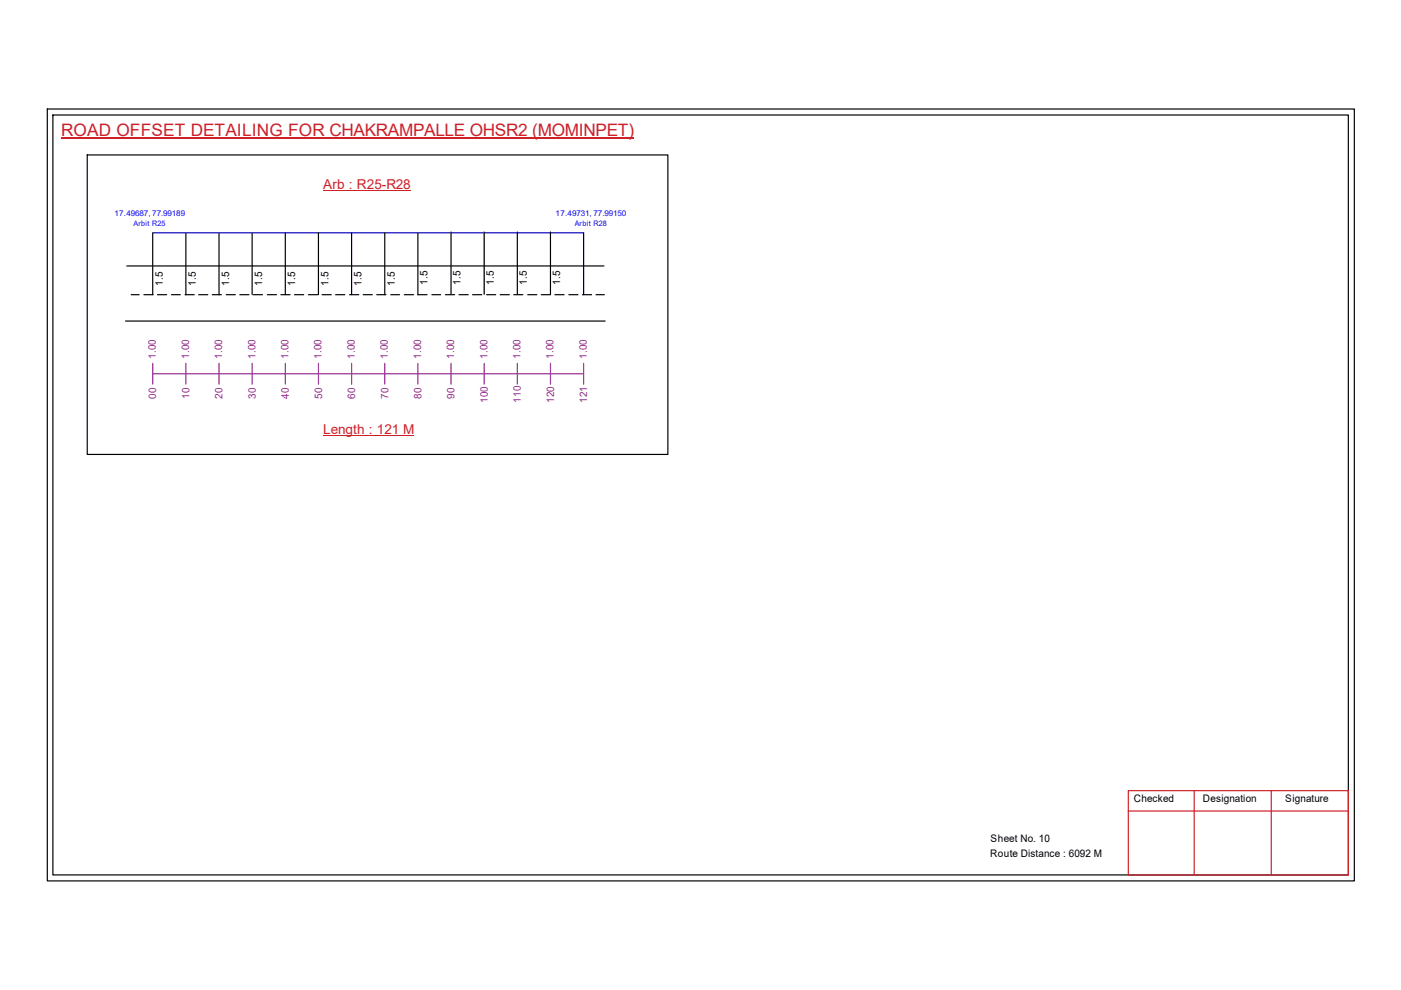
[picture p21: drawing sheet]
<svg xmlns="http://www.w3.org/2000/svg" width="297mm" height="210mm" viewBox="0 0 297 210" stroke-linecap="round" stroke-linejoin="round" font-family="sans-serif">
<defs><g id="words">
<text font-size="3.6" fill="#cd2027" x="13" y="28.9">ROAD OFFSET DETAILING FOR CHAKRAMPALLE OHSR2 (MOMINPET)</text>
<g font-size="2.9" fill="#cd2027">
<text x="68.5" y="40.1">Arb : R25-R28</text>
<text x="68.5" y="92">Length : 121 M</text>
</g>
<g font-size="2.2">
<text x="34.5" y="60.5" transform="rotate(-90 34.5 60.5)">1.5</text>
<text x="41.5" y="60.5" transform="rotate(-90 41.5 60.5)">1.5</text>
<text x="48.6" y="60.5" transform="rotate(-90 48.6 60.5)">1.5</text>
<text x="55.6" y="60.5" transform="rotate(-90 55.6 60.5)">1.5</text>
<text x="62.6" y="60.5" transform="rotate(-90 62.6 60.5)">1.5</text>
<text x="69.6" y="60.5" transform="rotate(-90 69.6 60.5)">1.5</text>
<text x="76.7" y="60.5" transform="rotate(-90 76.7 60.5)">1.5</text>
<text x="83.7" y="60.5" transform="rotate(-90 83.7 60.5)">1.5</text>
<text x="90.6" y="60.5" transform="rotate(-90 90.6 60.5)">1.5</text>
<text x="97.7" y="60.5" transform="rotate(-90 97.7 60.5)">1.5</text>
<text x="104.7" y="60.5" transform="rotate(-90 104.7 60.5)">1.5</text>
<text x="111.7" y="60.5" transform="rotate(-90 111.7 60.5)">1.5</text>
<text x="118.7" y="60.5" transform="rotate(-90 118.7 60.5)">1.5</text>
<text x="240.4" y="170.1">Checked</text>
<text x="255.1" y="170.1">Designation</text>
<text x="272.5" y="170.1">Signature</text>
<text x="210" y="178.6">Sheet No. 10</text>
<text x="209.9" y="181.7">Route Distance : 6092 M</text>
</g>
<g font-size="2.2" fill="#93278f">
<text x="33.1" y="76.1" transform="rotate(-90 33.1 76.1)">1.00</text>
<text x="40.1" y="76.1" transform="rotate(-90 40.1 76.1)">1.00</text>
<text x="47.1" y="76.1" transform="rotate(-90 47.1 76.1)">1.00</text>
<text x="54.1" y="76.1" transform="rotate(-90 54.1 76.1)">1.00</text>
<text x="61.2" y="76.1" transform="rotate(-90 61.2 76.1)">1.00</text>
<text x="68.2" y="76.1" transform="rotate(-90 68.2 76.1)">1.00</text>
<text x="75.2" y="76.1" transform="rotate(-90 75.2 76.1)">1.00</text>
<text x="82.3" y="76.1" transform="rotate(-90 82.3 76.1)">1.00</text>
<text x="89.3" y="76.1" transform="rotate(-90 89.3 76.1)">1.00</text>
<text x="96.3" y="76.1" transform="rotate(-90 96.3 76.1)">1.00</text>
<text x="103.3" y="76.1" transform="rotate(-90 103.3 76.1)">1.00</text>
<text x="110.4" y="76.1" transform="rotate(-90 110.4 76.1)">1.00</text>
<text x="117.4" y="76.1" transform="rotate(-90 117.4 76.1)">1.00</text>
<text x="124.4" y="76.1" transform="rotate(-90 124.4 76.1)">1.00</text>
<text x="33.1" y="84.6" transform="rotate(-90 33.1 84.6)">00</text>
<text x="40.2" y="84.6" transform="rotate(-90 40.2 84.6)">10</text>
<text x="47.2" y="84.6" transform="rotate(-90 47.2 84.6)">20</text>
<text x="54.2" y="84.6" transform="rotate(-90 54.2 84.6)">30</text>
<text x="61.3" y="84.6" transform="rotate(-90 61.3 84.6)">40</text>
<text x="68.3" y="84.6" transform="rotate(-90 68.3 84.6)">50</text>
<text x="75.3" y="84.6" transform="rotate(-90 75.3 84.6)">60</text>
<text x="82.3" y="84.6" transform="rotate(-90 82.3 84.6)">70</text>
<text x="89.4" y="84.6" transform="rotate(-90 89.4 84.6)">80</text>
<text x="96.4" y="84.6" transform="rotate(-90 96.4 84.6)">90</text>
<text x="103.4" y="85.5" transform="rotate(-90 103.4 85.5)">100</text>
<text x="110.4" y="85.5" transform="rotate(-90 110.4 85.5)">110</text>
<text x="117.5" y="85.5" transform="rotate(-90 117.5 85.5)">120</text>
<text x="124.5" y="85.5" transform="rotate(-90 124.5 85.5)">121</text>
</g>
<g font-size="1.7" fill="#00f">
<text x="24.3" y="45.7">17.49687, 77.99189</text>
<text x="117.8" y="45.8">17.49731, 77.99150</text>
</g>
<g font-size="1.6" fill="#00f">
<text x="28.3" y="47.8">Arbit R25</text>
<text x="121.9" y="47.9">Arbit R28</text>
</g>
</g></defs>
<g fill="none" stroke="#000" stroke-width=".25">
<path d="M10 23.1h277.1v163.7h-277.1zM11.2 24.4h274.7v161.1h-274.7zM18.5 32.9h123.1v63.5h-123.1zM26.9 56.4h101.2M32.4 49.4v13.1M39.4 49.4v13.1M46.4 49.4v13.1M53.5 49.4v13.1M60.5 49.4v13.1M67.5 49.4v13.1M74.5 49.4v13.1M81.6 49.4v13.1"/>
<path d="M88.6 49.4v13.1h1.9M95.6 49.2v13.2M102.7 49.2v13.2M109.7 49.2v13.2M116.7 49.2v13.2M123.7 49.4v13.1M26.6 68.1h101.7M27.8 62.5h1.7M30.5 62.5h2M33.4 62.5h1.9M36.4 62.5h1.8M39.2 62.5h2"/>
<path d="M42.1 62.5h2M45 62.5h1.9M48 62.5h1.9M50.8 62.5h2M53.7 62.5h2M56.7 62.5h1.9M59.6 62.5h1.9M62.4 62.5h2M65.4 62.5h1.9M68.3 62.5h1.9M71.2 62.5h1.9M74.1 62.5h2"/>
<path d="M77 62.5h1.9M79.9 62.5h1.9M82.8 62.5h1.9M85.7 62.5h2M91.6 62.5h1.8M94.4 62.5h2M97.3 62.5h2M100.2 62.5h1.9M103.2 62.5h1.9M106 62.5h2M108.9 62.5h2M111.9 62.5h1.9"/>
<path d="M114.8 62.5h1.9M117.6 62.5h2M120.6 62.5h2M123.5 62.5h1.9M126.4 62.5h1.7"/>
</g>
<path d="M239.2 167.6h46.7v17.9h-46.7zM239.2 172h46.7M253.2 167.6v17.9M269.5 167.6v17.9" fill="none" stroke="#cc1f26" stroke-width=".25"/>
<path d="M13 29.3h121.4" fill="none" stroke="#cd2027" stroke-width=".25"/>
<path d="M32.4 49.4h91.3" fill="none" stroke="#00f" stroke-width=".25"/>
<g fill="none" stroke="#93278f" stroke-width=".25">
<path d="M32.4 79.2h91.3M32.4 77v4.4M39.4 77v4.4M46.4 77v4.4M53.5 77v4.4M60.5 77v4.4M67.5 77v4.4M74.5 77v4.4M81.6 77v4.4M88.6 77v4.4M95.6 77v4.4M102.7 77v4.4"/>
<path d="M109.7 77v4.4M116.7 77v4.4M123.7 77v4.4"/>
</g>
<path d="M68.5 40.5h18.5M68.5 92.4h19.3" fill="none" stroke="#cd2027" stroke-width=".21"/>
<use href="#words"/>
</svg>
